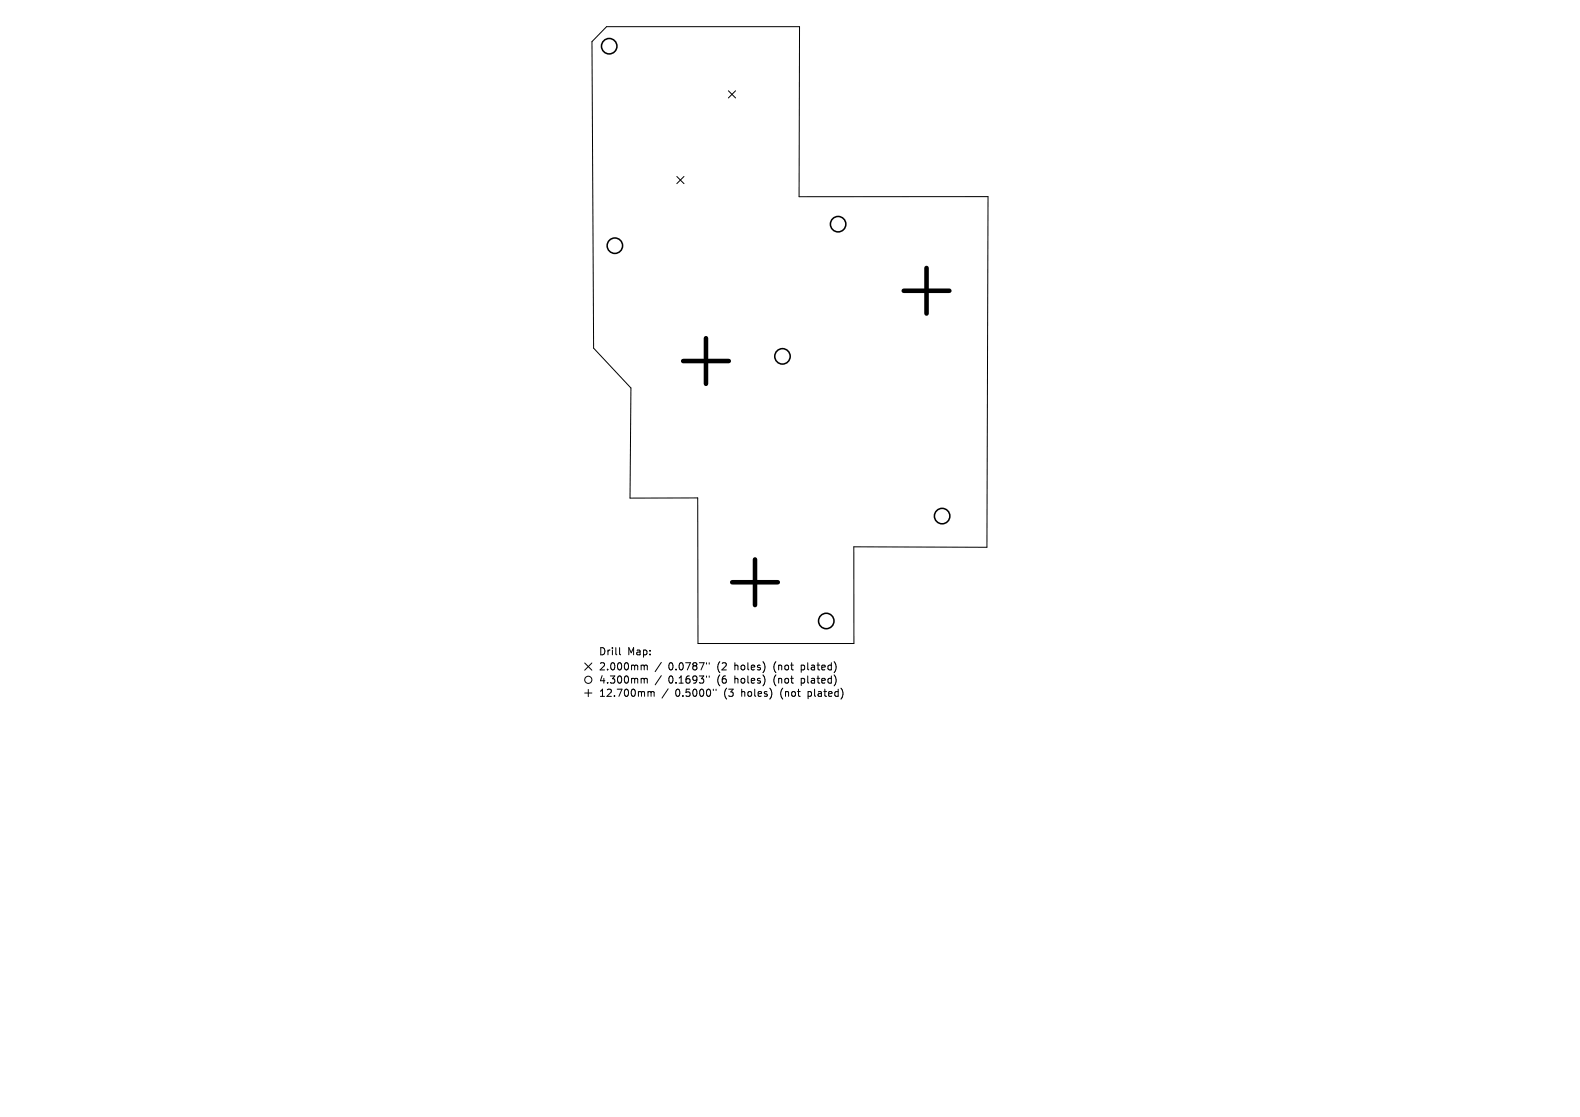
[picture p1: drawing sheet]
<svg xmlns="http://www.w3.org/2000/svg" width="297mm" height="210mm" viewBox="0 0 297 210" stroke-linecap="round" stroke-linejoin="round" font-family="sans-serif">
<defs><g id="words">
<g font-size="1.9">
<text x="112.6" y="123.3">Drill</text>
<text x="118" y="123.3">Map:</text>
<text x="112.6" y="126.2">2.000mm</text>
<text x="112.6" y="128.7">4.300mm</text>
<text x="112.6" y="131.1">12.700mm</text>
<text x="125.6" y="126.2">0.0787&quot;</text>
<text x="125.6" y="128.7">0.1693&quot;</text>
<text x="126.9" y="131.1">0.5000&quot;</text>
<text x="134.8" y="126.2">(2</text>
<text x="134.8" y="128.7">(6</text>
<text x="136.1" y="131.1">(3</text>
<text x="138.1" y="126.2">holes)</text>
<text x="138.1" y="128.7">holes)</text>
<text x="139.4" y="131.1">holes)</text>
<text x="145.5" y="126.2">(not</text>
<text x="145.5" y="128.7">(not</text>
<text x="146.8" y="131.1">(not</text>
<text x="150.7" y="126.2">plated)</text>
<text x="150.7" y="128.7">plated)</text>
<text x="152" y="131.1">plated)</text>
</g>
</g></defs>
<g fill="none" stroke="#000" stroke-width=".19">
<path d="M114 5h36.3l-.1 32h35.5l-.2 65.9-25-.1v18.2h-29.3v-27.4h-12.8l.2-20.7-7-7.4-.3-57.7zM136.9 17.1l1.4 1.3M138.3 17.1l-1.4 1.3M127.2 33.2l1.4 1.3M128.6 33.2l-1.4 1.3M109.9 124.7l1.4 1.3M109.9 130.3h1.4M110.6 129.6v1.4M111.3 124.7l-1.4 1.3M116.5 121.8v1.1l.2 .2M120.9 125.1l.2 .1M120.9 127.5l.2 .2"/>
<path d="M121.1 125.2v.8M121.1 127.7v.7M121.1 125.2l.2-.1h.3l.1 .9M121.1 127.7l.2-.2 .3 .1 .1 .8M122 130l.4 .2M122.4 130.2l.2-.2 .3 .1 .1 .8M122.4 130.2v.7M124.3 124.5l-1.1 1.8M124.3 127l-1.1 1.8M125.6 129.5l-1.2 1.7M132.8 124.6v.3M132.8 127.1v.2"/>
<path d="M133.3 124.6v.3M133.3 127.1v.2M134.1 129.6v.2M134.6 129.6v.2M143.7 125v.9M143.7 127.5v.9M145 130v.9M156.9 124.5a1.59 1.59 0 0 1 0 1.9M156.9 127a1.59 1.59 0 0 1 0 1.9M158.1 129.4a1.59 1.59 0 0 1 0 2"/>
<circle cx="110.6" cy="127.8" r=".68"/>
</g>
<g fill="none" stroke="#000" stroke-width=".29">
<circle cx="114.5" cy="8.7" r="1.45"/>
<circle cx="115.6" cy="46.2" r="1.45"/>
<circle cx="157.5" cy="42.1" r="1.45"/>
<circle cx="147.1" cy="67" r="1.45"/>
<circle cx="177.1" cy="97" r="1.45"/>
<circle cx="155.3" cy="116.8" r="1.45"/>
</g>
<path d="M169.9 54.7h8.6M174.2 50.4v8.6M128.4 67.9h8.6M132.7 63.6v8.6M137.6 109.5h8.6M141.9 105.2v8.6" fill="none" stroke="#000" stroke-width=".86"/>
<use href="#words"/>
</svg>
